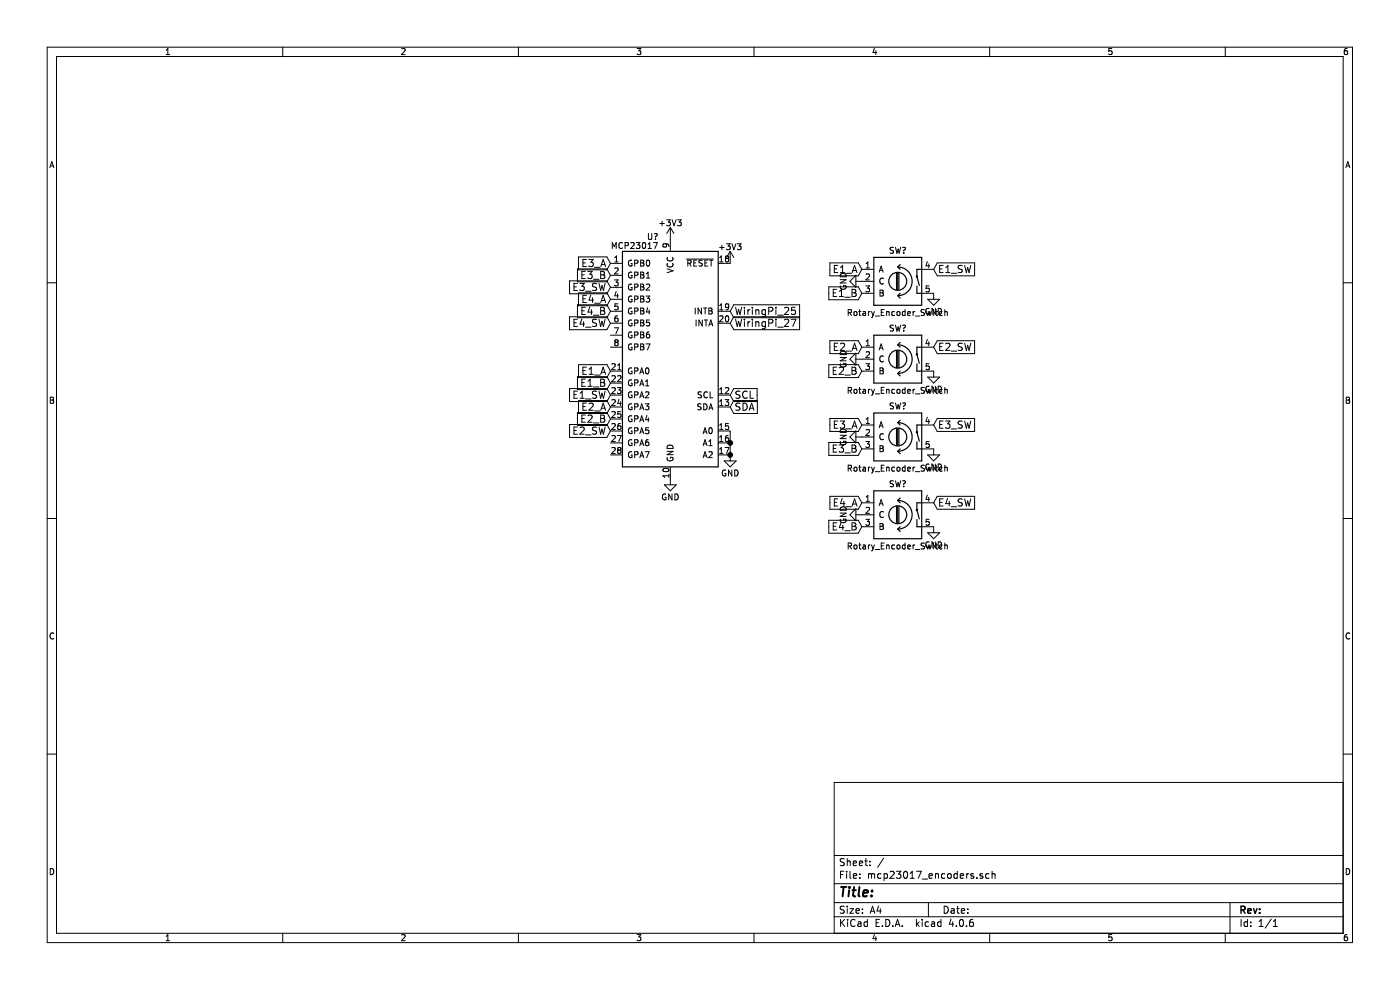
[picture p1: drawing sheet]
<svg xmlns="http://www.w3.org/2000/svg" width="297mm" height="210mm" viewBox="0 0 297 210" stroke-linecap="round" stroke-linejoin="round" font-family="sans-serif">
<g fill="none" stroke="#000" stroke-width=".25">
<path d="M132 53.3h20.4v45.7h-20.4zM185.4 54.6h10.1v10.2h-10.1zM190.2 57.9v3.6M190.5 56.6a3 3 0 0 1 3 3.1 3 3 0 0 1-3 3M190.5 57.9v3.6M190.5 56.6l.5 .5M190.7 57.9v3.6M191 56.1l-.5 .5M195.5 57.1h-1v1.6l.5 1.9M185.4 71.1h10.1v10.2h-10.1zM190.2 74.4v3.6M190.5 73.1a3 3 0 0 1 3 3.1 3 3 0 0 1-3 3"/>
<path d="M190.5 62.7l.5 .5M190.5 74.4v3.6M190.5 79.2l.5 .5M190.5 73.1l.5 .5M190.7 74.4v3.6M191 62.2l-.5 .5M191 78.7l-.5 .5M191 72.6l-.5 .5M194.5 60.7v1.5h1M194.5 77.2v1.5h1M195.5 73.6h-1v1.6l.5 1.9M185.4 87.6h10.1v10.2h-10.1z"/>
<path d="M190.2 90.9v3.6M190.5 89.6a3 3 0 0 1 3 3.1 3 3 0 0 1-3 3M190.5 90.9v3.6M190.5 95.7l.5 .5M190.5 89.6l.5 .5M190.7 90.9v3.6M191 95.2l-.5 .5M191 89.1l-.5 .5M194.5 93.7v1.5h1M195.5 90.1h-1v1.6l.5 1.9M185.4 104.1h10.1v10.2h-10.1zM190.2 107.4v3.6"/>
<path d="M190.5 106.1a3 3 0 0 1 3 3.1 3 3 0 0 1-3 3M190.5 107.4v3.6M190.5 112.2l.5 .5M190.5 106.1l.5 .6M190.7 107.4v3.6M191 111.7l-.5 .5M191 105.6l-.5 .5M194.5 110.2v1.5h1M195.5 106.7h-1v1.5l.5 1.9"/>
<circle cx="190.5" cy="59.7" r="1.9"/>
<circle cx="194.5" cy="58.7" r=".13"/>
<circle cx="190.5" cy="76.2" r="1.9"/>
<circle cx="194.5" cy="75.2" r=".13"/>
<circle cx="190.5" cy="92.7" r="1.9"/>
<circle cx="194.5" cy="91.7" r=".13"/>
<circle cx="190.5" cy="109.2" r="1.9"/>
<circle cx="194.5" cy="108.2" r=".13"/>
</g>
<g fill="none" stroke="#000" stroke-width=".21">
<path d="M10 10h276.9v190h-276.9zM12 12h272.9v186h-272.9zM35.2 11.6h.8M35.2 10.6l.4-.3v1.3M60 10v2M85.2 10.4l.5-.1 .3 .3-.9 1h.9M110 10v2M135.1 10.3h.9l-.5 .5h.3l.2 .2-.1 .5-.2 .1-.6-.1M160 10v2M185.5 10.2l-.3 .9h.8M185.8 10.7v.9M210 10v2"/>
<path d="M235.9 10.3h-.7v.6l.6-.1 .1 .5-.2 .3-.5-.1M259.9 10v2M285.8 10.3h-.4l-.2 .3v.7l.2 .3 .4-.1 .1-.5-.1-.2h-.4l-.2 .2M10.6 35.6l.4-1.3 .4 1.3M10.7 35.2h.6M285.5 35.6l.4-1.3 .5 1.3M285.6 35.2h.6M10 60h2M120.8 59.6h7.9l.8 1.3-.8 1.4h-7.9zM122.5 57h6.2l.8 1.4-.8 1.4h-6.2zM122.7 54.5h6l.8 1.4-.8 1.3h-6zM123.4 58.3h.5"/>
<path d="M123.7 55.8h.5M124.2 57.6h-.8v1.5h.8M124.4 55h-.7v1.6h.7M124.7 57.6h.9l-.5 .6 .5 .2-.1 .5-.2 .2-.6-.2M124.9 55h1l-.6 .6 .6 .3-.1 .5-.3 .2-.6-.2M125.9 59.2h1.2M126.1 56.7h1.2M127.4 58.3h.5M127.4 57.6h.5l.3 .3-.3 .4 .3 .1 .1 .4-.3 .3h-.6zM127.5 56.6l.5-1.6 .5 1.6M127.6 56.1h.7M129.5 55.9h2.5"/>
<path d="M129.5 58.4h2.5M129.9 52.7v-1.3l.4 .9 .4-.9v1.3M130.3 59.4h.8l-.4 .5 .4 .1v.5l-.2 .1-.6-.1M130.4 55.6h.7M130.4 54.6l.4-.3v1.3M130.4 56.9l.5-.1 .2 .4-.8 .9h.8M132 51.6a.56 .56 0 0 0-.7 .5 .56 .56 0 0 0 .7 .5M132.6 52.1l.6-.1 .1-.4-.7-.2v1.3M133.8 51.6l.5-.2 .2 .4-.8 .9h.8M134 55.2a.59 .59 0 0 0-.7 .6 .59 .59 0 0 0 .7 .6l.1-.5h-.2M134 57.8a.59 .59 0 0 0-.7 .5 .59 .59 0 0 0 .7 .6l.1-.5h-.2M134.6 55.8h.6l.1-.5-.7-.1v1.3"/>
<path d="M134.6 58.4l.6-.1 .1-.5-.7-.1v1.3M135 51.4h.8l-.5 .5 .4 .1v.6l-.2 .1-.5-.1M135.9 55.2h.4l.3 .2-.3 .4 .3 .1v.3l-.2 .3h-.5zM135.9 57.7h.4l.3 .2-.3 .4 .3 .1v.3l-.2 .3h-.5zM135.9 55.8h.4M135.9 58.3h.4M136.4 51.6l.1-.2a.67 .67 0 0 1 .5 .7 .67 .67 0 0 1-.5 .6l-.2-.5zM137.1 59h.7M137.1 58.1l.4-.4v1.3M137.2 55.3l.2-.1a.67 .67 0 0 1 .5 .6 .67 .67 0 0 1-.5 .7l-.3-.5zM137.5 51.8l.3-.4v1.3M137.5 52.7h.7"/>
<path d="M137.6 49.5v1.1l.2 .2h.2l.3-.2v-1.1M138.6 51.4h.9l-.6 1.3M138.8 49.6l.4-.1a.41 .41 0 0 1-.1 .8M139.1 50.7v.1M140 47.4h.9M140.5 46.9v1M141.2 51.7l.2 .2-.1 .4-.6 .1-.1-.5 .3-.2 .7 .1 .3 .3v.2M141.4 46.6h.8l-.4 .5 .4 .1v.6l-.2 .1-.6-.1M141.5 57l1.3 .4-1.3 .4M141.6 55.9a.56 .56 0 0 0 .5 .7 .56 .56 0 0 0 .6-.7M141.6 54.6a.56 .56 0 0 0 .5 .8 .56 .56 0 0 0 .6-.8M142.2 48.2v5.1"/>
<path d="M142.2 48.2l-.8 1.3M142.2 48.2l.8 1.3M142.6 46.6l.4 1.3 .4-1.3M143.7 46.6h.8l-.4 .5 .4 .1v.6l-.2 .1-.6-.1M145.6 55h5.7M145.9 55.8h.6l.1-.5-.7-.1v1.3M146.2 55.8l.4 .7M147.2 55.8h.4M147.8 55.2h-.6v1.3h.6M149 55.2h-.6l-.1 .5a.54 .54 0 0 1 .6 .6l-.1 .2-.5-.1M149.5 55.8h.5M150.2 55.2h-.7v1.3h.7"/>
<path d="M150.5 55.2h.7M150.9 55.2v1.3M152.7 55.6h.7M152.7 54.6l.3-.3v1.3M152.7 52.5h.9M153.2 52v1M154.1 54.8l-.2 .3v.3l.2 .2h.3l.2-.3-.1-.3-.1-.2M154.1 51.7h.8l-.4 .5 .4 .1v.5l-.2 .2-.6-.2M154.1 54.8l-.2-.2 .2-.3 .4 .1 .1 .2-.2 .2M154.1 54.8h.3M154.9 53.3v2.6h-2.5M154.9 53.3l-.8 1.3"/>
<path d="M154.9 53.3l.8 1.3M155.3 51.7l.4 1.3 .4-1.3M156.4 51.7h.8l-.4 .5 .4 .1v.5l-.2 .2-.6-.2M176.1 55.8h6l.7 1.3-.7 1.4h-6zM177 57h.5M177.7 56.3h-.7v1.5h.7M178.2 59.3h1.3l-1.3 .7h1.3M178.3 57.8h.9M178.3 56.7l.4-.4v1.5M178.3 58.2a.69 .69 0 0 1 .8-.2 .69 .69 0 0 1 .4 .7h-1.3zM179.5 58h1.1M180.3 59.7l1.3-1.3v2.5z"/>
<path d="M180.8 57.8l.5-1.5 .5 1.5M180.9 57.4h.7M181.6 59.7h3.8M182.8 57.1h2.6M183.7 56.8h.8M183.7 58.2l.5-.1 .3 .4-.8 .9h.8M183.7 55.9l.4-.3v1.2M186.5 57.7l.4-1.2 .5 1.2M186.6 57.3h.6M187.4 59.1a.56 .56 0 0 0-.8 .5 .56 .56 0 0 0 .8 .5M189.5 52.5h-.6v.4a.54 .54 0 0 1 .6 .7l-.2 .1h-.5M190 52.5l.3 1.2 .2-.9 .3 .9 .3-1.2"/>
<path d="M191.5 52.5h.4a.41 .41 0 0 1-.2 .7v.1M191.7 53.6v.1M195.5 57.1h2.6M196.7 55.5l-.3 .9h.8M197 56v.8M198.8 55.8h8v2.7h-8l-.7-1.4zM199.3 57h.5M200.1 56.3h-.8v1.5h.8M200.6 57.8h.9M200.6 56.7l.5-.4v1.5M201.8 58h1.2M204.1 56.4l-.5-.1-.3 .2v.4l.7 .3 .1 .3-.3 .3-.5-.1"/>
<path d="M204.6 56.3l.4 1.5 .3-1.1 .3 1.1 .3-1.5M284.9 60h2M120.8 67.2h7.9l.8 1.4-.8 1.3h-7.9zM121.8 60.8h.5M121.8 68.5h.5M122.5 79.9h6.2l.8 1.4-.8 1.3h-6.2zM122.5 64.7h6.2l.8 1.3-.8 1.4h-6.2zM122.5 60.1h-.7v1.5h.7M122.5 67.7h-.7v1.6h.7M122.7 62.1h6l.8 1.4-.8 1.4h-6zM122.7 77.4h6l.8 1.3-.8 1.4h-6zM123 60.1h.9l-.5 .6 .5 .3v.5l-.3 .1-.6-.1"/>
<path d="M123.4 65.9h.5M123.4 67.7l-.3 1h.9M123.7 63.4h.5M123.7 78.6h.5M123.8 68.2v1.1M124.2 65.2h-.8v1.5h.8M124.2 61.8h1.2M124.2 69.4h1.2M124.4 77.9h-.7v1.5h.7M124.4 62.6h-.7v1.6h.7M125 79.4h.9M125 78.3l.4-.4v1.5"/>
<path d="M125.1 65.1l-.4 1.1h1M125.3 62.6l-.3 1.1h.9M125.5 65.7v1M125.7 63.2v1M125.9 66.9h1.2M126.1 79.6h1.2M126.1 64.3h1.2M126.6 60.2l-.6-.1-.3 .3 .1 .4 .7 .2v.5l-.2 .1h-.6M126.6 67.8l-.6-.1-.3 .3 .1 .4 .7 .3v.4l-.2 .2-.6-.1M127.1 60.1l.3 1.5 .3-1.1 .3 1.1 .4-1.5M127.1 67.7l.3 1.6 .3-1.1 .3 1.1 .4-1.6M127.4 65.9h.5"/>
<path d="M127.4 65.2h.5l.3 .3-.3 .4 .3 .2 .1 .3-.3 .3h-.6zM127.5 79.4l.5-1.5 .5 1.5M127.5 64.2l.5-1.6 .5 1.6M127.6 79h.7M127.6 63.7h.7M129.5 60.9h2.5M129.5 63.5h2.5M129.5 66h2.5M129.5 68.6h2.5M129.5 71.1h2.5M129.5 73.6h2.5M129.5 78.7h2.5"/>
<path d="M129.8 77.2l.5-.1 .2 .4-.8 .9h.8M129.8 79.8l.5-.1 .2 .3-.8 1h.8M130.3 69.5h.9l-.5 1.3M130.7 72.6l-.3-.2 .3-.3 .4 .1v.2l-.2 .2M130.7 72.6l-.3 .3 .1 .3 .2 .1h.2l.2-.2v-.4l-.2-.1M130.7 72.6h.2M130.7 61.8l-.3 .9h.8M131 67h-.3l-.2 .3-.1 .7 .3 .3 .4-.2-.1-.6h-.3l-.3 .2M131 62.3v.9M131 78.4h.7M131 77.5l.4-.4v1.3M131 79.8l.5-.1 .2 .3-.7 1h.7"/>
<path d="M131.1 64.5h-.6l-.1 .5h.7v.6l-.2 .1-.5-.1M134 60.3a.59 .59 0 0 0-.7 .6 .59 .59 0 0 0 .7 .6l.1-.5h-.2M134 62.9a.59 .59 0 0 0-.7 .5 .59 .59 0 0 0 .7 .6l.1-.5h-.2M134 65.4a.59 .59 0 0 0-.7 .6 .59 .59 0 0 0 .7 .5l.1-.4h-.2M134 67.9a.59 .59 0 0 0-.7 .6 .59 .59 0 0 0 .7 .6l.1-.5h-.2M134 70.5a.59 .59 0 0 0-.7 .5 .59 .59 0 0 0 .7 .6l.1-.5h-.2M134 73a.59 .59 0 0 0-.7 .6 .59 .59 0 0 0 .7 .6l.1-.5h-.2M134 78.1a.59 .59 0 0 0-.7 .6 .59 .59 0 0 0 .7 .5l.1-.5h-.2M134.6 60.9l.6-.1 .1-.4-.7-.1v1.2M134.6 63.5l.6-.1 .1-.5-.7-.1v1.3M134.6 66l.6-.1 .1-.5-.7-.1v1.3M134.6 68.5h.6l.1-.5-.7-.1v1.2"/>
<path d="M134.6 71.1l.6-.1 .1-.5-.7-.1v1.3M134.6 73.6l.6-.1 .1-.4-.7-.1v1.2M134.6 78.7l.6-.1 .1-.5-.7-.1v1.3M135.7 79.3l.4-1.3 .5 1.3M135.9 78.9h.5M135.9 60.3h.4l.3 .2-.3 .3 .3 .2v.3l-.2 .2h-.5zM135.9 62.8h.4l.3 .2-.3 .4 .3 .1v.3l-.2 .3h-.5zM135.9 65.3h.4l.3 .3-.3 .3 .3 .2v.3l-.2 .2h-.5zM135.9 67.9h.4l.3 .2-.3 .4 .3 .1v.3l-.2 .2h-.5zM135.9 70.4h.4l.3 .2-.3 .4 .3 .1v.3l-.2 .3h-.5zM135.9 73h.4l.3 .2-.3 .3 .3 .2v.3l-.2 .2h-.5zM135.9 60.8h.4"/>
<path d="M135.9 63.4h.4M135.9 65.9h.4M135.9 68.5h.4M135.9 71h.4M135.9 73.5h.4M137.1 62.8h.7l-.4 .5 .4 .1v.5l-.2 .2-.5-.2M137.1 73h.8l-.5 1.2M137.1 78.1l.1-.1a.67 .67 0 0 1 .5 .7 .67 .67 0 0 1-.5 .6l-.3-.5zM137.1 60.4l.5-.1 .2 .3-.7 .9h.7M137.4 65.3l-.3 .9h.8M137.7 70.4l-.3 .1-.2 .2-.1 .7 .3 .3 .4-.1-.1-.6-.3-.1-.3 .2M137.7 65.7v.9"/>
<path d="M137.8 67.9h-.6l-.1 .6h.7v.5l-.2 .1-.5-.1M147.5 65.3v1.3M147.7 67.9v1.2M148.8 65.3v1.3l-.7-1.3v1.3M149 67.9v1.2l-.7-1.2v1.2M149.2 65.3h.8M149.4 67.9h.7M149.6 65.3v1.3M149.8 67.9v1.2M150.4 65.3h.4l.2 .3-.2 .3 .2 .2 .1 .3-.2 .2h-.5zM150.4 65.9h.4M150.4 69.1l.4-1.2 .4 1.2"/>
<path d="M150.5 68.8h.6M152.4 66h2.5M152.4 68.6h2.5M152.7 65.7h.7M152.7 67.1l.5-.1 .2 .3-.8 1h.8M152.7 64.8l.3-.3v1.2M154 67.1l.2-.1a.67 .67 0 0 1 .4 .6 .67 .67 0 0 1-.4 .7l-.3-.5zM154.6 65l-.2 .2h-.4l-.1-.6 .5-.1 .2 .2-.1 .7-.3 .3h-.2M154.9 66l.8-1.3h13.9v5.2h-13.9l-.8-1.3M154.9 66l.8 1.4h13.9M156 67.7l.4 1.6 .3-1.1 .3 1.1 .3-1.6M156 65.2l.4 1.5 .3-1.1 .3 1.1 .3-1.5"/>
<path d="M157.9 65.2v.1M157.9 65.7v1M157.9 67.7v.2M157.9 68.2v1.1M158.7 65.7v1M158.7 68.2v1.1M159.1 65.7l-.4 .3M159.1 68.2l-.4 .3M159.6 65.2v.1M159.6 65.7v1M159.6 67.7v.2M159.6 68.2v1.1"/>
<path d="M160.3 65.8h.1a.36 .36 0 0 1 .6 .1v.8M160.3 68.4l.1-.1a.36 .36 0 0 1 .6 .2v.8M160.3 65.7v1M160.3 68.2v1.1M161.7 67.1l.2 .1M162.4 65.8l-.5-.1-.3 .3 .2 .6h.6M162.4 68.3l-.5-.1-.3 .3 .2 .7h.6M162.4 65.7v1.2l-.3 .3M162.4 68.2v1.3l-.3 .3-.4-.1M163.1 66l.7-.1 .2-.2-.1-.4-.2-.1h-.6v1.5M163.1 68.5h.7l.2-.3-.1-.3-.2-.2h-.6v1.6M164.6 65.2v.1"/>
<path d="M164.6 67.7v.2M164.6 65.7v1M164.6 68.2v1.1M165 66.9h1.2M165 69.4h1.2M166.4 67.9l.6-.2 .3 .5-.9 1.1h.9M166.4 65.3l.6-.1 .3 .4-.9 1.1h.9M167.8 67.7h1l-.6 1.6M168.7 65.2h-.7l-.1 .7 .2-.1h.5l.2 .6-.3 .3-.6-.1M169.6 67.2h-13.9l-.8 1.4M175.8 60.8h6.3l.7 1.4-.7 1.4h-6.3zM175.8 77.4h6.3l.7 1.3-.7 1.4h-6.3z"/>
<path d="M176.1 72.3h6l.7 1.3-.7 1.4h-6zM176.8 62.1h.5M176.8 78.6h.5M177 73.5h.5M177.5 61.4h-.7v1.5h.7M177.5 77.9h-.7v1.5h.7M177.7 72.8h-.7v1.5h.7M178.1 62.9h.8M178.1 61.8l.4-.4v1.5M178.1 78l.5-.1 .3 .4-.9 1.1h.9M178.2 75.8h1.3l-1.3 .7h1.3M178.3 73l.6-.2 .3 .4-1 1.1h1"/>
<path d="M178.3 60.6a.59 .59 0 0 0 .6 .8 .59 .59 0 0 0 .5-.8h-.5v.2M178.3 77.1a.59 .59 0 0 0 .6 .8 .59 .59 0 0 0 .5-.8h-.5v.2M178.3 74.7a.69 .69 0 0 1 .8-.2 .69 .69 0 0 1 .4 .7h-1.3zM179.2 63.1h1.2M179.2 79.6h1.2M179.5 74.5h1.1M179.9 66.3h.6l.1-.5-.7-.1v1.2M180.2 66.3l.5 .6M180.8 61.4h.5l.3 .3-.3 .4 .3 .1v.4l-.3 .3h-.5zM180.8 77.9h.5l.3 .3-.3 .4 .3 .1v.4l-.3 .3h-.5zM180.8 62.1h.5M180.8 78.6h.5"/>
<path d="M180.8 74.3l.5-1.5 .5 1.5M180.9 73.9h.7M181.3 66.2l.3-.1 .2 .2v.4l-.2 .2-.4-.2zM181.6 76.2h3.8M181.6 74.9v2.6l-1.3-1.3zM182.2 66.1h.5M182.4 65.7v1l.3 .2M182.8 73.6h2.6M182.8 78.7h2.6M182.8 62.2h2.6M183.1 66.2h.5v.7M183.6 66.4l-.6 .2 .2 .3h.4"/>
<path d="M183.7 60.6h.8l-.5 .5 .4 .1v.6l-.2 .1-.5-.1M183.7 77.1h.8l-.5 .5 .4 .1v.6l-.2 .1-.5-.1M183.7 73.3h.8M183.7 72.4l.4-.3v1.2M183.7 74.7l.5-.1 .3 .4-.8 .9h.8M184.2 66.1v.8M184.6 66.1l-.4 .2M184.9 66.1l.3 .8M185.2 66.9l-.3 .4M185.5 66.1l-.3 .8M185.7 67h.9M186.5 74.2l.4-1.2 .5 1.2"/>
<path d="M186.6 73.8h.6M186.7 61.5h.4l.3 .3-.3 .3 .3 .1v.3l-.2 .3h-.5zM186.7 78h.4l.3 .3-.3 .3 .3 .1v.4l-.2 .2h-.5zM186.7 62.1h.4M186.7 78.6h.4M186.9 66.3h.5M187.4 75.6a.56 .56 0 0 0-.8 .5 .56 .56 0 0 0 .8 .5M187.6 65.7h-.7v1.2h.7M188.1 66.2l.2-.1 .3 .1v.7M188.1 66.1v.8M189.5 69h-.6v.5a.54 .54 0 0 1 .6 .6l-.2 .1h-.5M189.8 66.2l-.4-.1-.2 .2 .1 .6h.5"/>
<path d="M190 69l.3 1.2 .2-.9 .3 .9 .3-1.2M190.3 66.2l.4-.1 .2 .2v.4l-.2 .2-.4-.1zM191.5 69h.4a.41 .41 0 0 1-.2 .7v.1M191.7 70.1v.1M192 66.2l-.4-.1-.2 .2 .1 .6h.5M192 65.7v1.2M192.6 66.5l.5-.1v-.2l-.4-.1-.1 .2v.6h.5M193.7 66.1v.8M194.1 66.1l-.4 .2M194.2 67h1M195.5 73.6h2.6M195.5 78.7h2.6v1.3"/>
<path d="M195.5 62.2h2.6v1.3M196.1 65.7h-.6v.5a.54 .54 0 0 1 .6 .6l-.2 .1h-.5M196.5 66.1l.3 .8 .2-.6 .3 .6 .2-.8M196.7 72l-.3 .9h.8M196.8 63.5h2.5l-1.2 1.3zM196.8 80h2.5l-1.2 1.3zM197 72.5v.8M197.1 60.6h-.6l-.1 .6h.7v.6l-.2 .1-.5-.1M197.1 77.1h-.6l-.1 .6h.7v.6l-.2 .1-.5-.1M197.1 65.5a.59 .59 0 0 0-.7 .5 .59 .59 0 0 0 .7 .6l.1-.5h-.3M198 65.7v.1M198 66.1v.8"/>
<path d="M198.4 66.1h.5M198.4 65.4v1.3l-.7-1.3v1.3M198.6 65.7v1l.3 .2M198.8 72.3h8v2.7h-8l-.7-1.4zM199 65.4a.64 .64 0 0 1 .8 .7 .64 .64 0 0 1-.8 .6zM199.3 73.5h.5M199.9 66.2l-.4-.1-.2 .2 .1 .6h.5M200.1 72.8h-.8v1.5h.8M200.4 66.2l.2-.1 .3 .1 .1 .7M200.4 65.7v1.2M200.6 73l.6-.2 .3 .4-.9 1.1h.9M201.8 74.5h1.2"/>
<path d="M204.1 72.9l-.5-.1-.3 .2v.4l.7 .3 .1 .3-.3 .3h-.5M204.6 72.8l.4 1.5 .3-1.1 .3 1.1 .3-1.5M10.7 84.3h.4l.3 .2-.3 .4 .3 .2-.2 .5h-.5zM10.7 84.9h.4M120.8 82.4h7.9l.8 1.4-.8 1.4h-7.9zM120.8 90h7.9l.8 1.4-.8 1.4h-7.9zM121.8 83.7h.5M121.8 91.3h.5M122.5 83h-.7v1.5h.7M122.5 87.5h6.2l.8 1.4-.8 1.4h-6.2zM122.5 90.6h-.7v1.5h.7M122.7 85h6l.8 1.3-.8 1.4h-6z"/>
<path d="M123.1 84.5h.8M123.1 83.4l.4-.4v1.5M123.1 90.7l.5-.1 .3 .4-.9 1.1h.9M123.4 88.8h.5M123.4 81.2h.5M123.7 86.2h.5M124.2 80.4h-.8v1.5h.8M124.2 88h-.8v1.6h.8M124.2 84.6h1.2M124.2 92.3h1.2M124.4 85.5h-.7v1.5h.7M124.7 81.9h.9"/>
<path d="M124.7 80.9l.5-.5v1.5M124.7 88.2l.6-.2 .3 .5-.9 1.1h.9M125 85.7l.5-.2 .4 .4-1 1.1h1M125.9 82.1h1.2M125.9 89.7h1.2M126.1 87.2h1.2M126.6 83h-.6l-.3 .3 .1 .3 .7 .3v.4l-.2 .2-.6-.1M126.6 90.7l-.6-.1-.3 .3 .1 .3 .7 .3v.5l-.2 .1-.6-.1M127.1 83l.3 1.5 .3-1.1 .3 1.1 .4-1.5M127.1 90.6l.3 1.5 .3-1.1 .3 1.1 .4-1.5M127.4 80.4h.5l.3 .3-.3 .5 .3 .1 .1 .4-.3 .2h-.6zM127.4 88.8h.5"/>
<path d="M127.4 81.2h.5M127.4 88h.5l.3 .3-.3 .5 .3 .1 .1 .4-.3 .3h-.6zM127.5 87l.5-1.5 .5 1.5M127.6 86.6h.7M129.5 96.5h2.5M129.5 83.8h2.5M129.5 81.3h2.5M129.5 86.3h2.5M129.5 91.4h2.5M129.5 88.9h2.5M129.5 94h2.5M129.8 89.9l.5-.1 .2 .4-.8 .9h.8"/>
<path d="M129.8 82.3l.5-.1 .2 .4-.8 .9h.8M129.8 84.9l.5-.1 .2 .3-.8 .9h.8M129.8 87.4l.5-.1 .2 .4-.8 .9h.8M129.8 92.5l.5-.1 .2 .3-.8 1h.8M129.8 95l.5-.1 .2 .4-.8 .9h.8M131 82.2h.7l-.4 .5 .4 .1v.6l-.2 .1-.5-.1M131 92.4h.8l-.5 1.3M131.3 95.5l-.3-.3 .3-.3 .4 .1v.2l-.2 .3M131.3 95.5l-.3 .2 .1 .4 .2 .1h.2l.2-.3v-.3l-.2-.1M131.3 95.5h.2M131.3 84.7l-.3 .9h.8M131.6 89.8l-.3 .1-.2 .2-.1 .8 .3 .2 .4-.1-.1-.6-.3-.1-.3 .3"/>
<path d="M131.6 85.2v.8M131.7 87.3h-.6l-.1 .6h.7v.5l-.2 .2-.5-.2M134 80.6a.59 .59 0 0 0-.7 .6 .59 .59 0 0 0 .7 .6l.1-.5h-.2M134 83.2a.59 .59 0 0 0-.7 .5 .59 .59 0 0 0 .7 .6l.1-.5h-.2M134 85.7a.59 .59 0 0 0-.7 .6 .59 .59 0 0 0 .7 .5l.1-.4h-.2M134 88.2a.59 .59 0 0 0-.7 .6 .59 .59 0 0 0 .7 .6l.1-.5h-.2M134 90.8a.59 .59 0 0 0-.7 .6 .59 .59 0 0 0 .7 .5l.1-.5h-.2M134 93.3a.59 .59 0 0 0-.7 .6 .59 .59 0 0 0 .7 .6l.1-.5h-.2M134 95.9a.59 .59 0 0 0-.7 .5 .59 .59 0 0 0 .7 .6l.1-.5h-.2M134.6 81.2h.6l.1-.5-.7-.1v1.2M134.6 83.8l.6-.1 .1-.5-.7-.1v1.3M134.6 86.3l.6-.1 .1-.4-.7-.1v1.2"/>
<path d="M134.6 88.9l.6-.1 .1-.5-.7-.1v1.3M134.6 91.4l.6-.1 .1-.5-.7-.1v1.3M134.6 93.9h.6l.1-.5-.7-.1v1.2M134.6 96.5l.6-.1 .1-.5-.7-.1v1.3M135.7 81.8l.4-1.2 .5 1.2M135.7 84.4l.4-1.3 .5 1.3M135.7 86.9l.4-1.2 .5 1.2M135.7 89.5l.4-1.3 .5 1.3M135.7 92l.4-1.3 .5 1.3M135.7 94.5l.4-1.2 .5 1.2M135.7 97.1l.4-1.3 .5 1.3M135.9 81.5h.5"/>
<path d="M135.9 86.5h.5M135.9 84h.5M135.9 91.6h.5M135.9 89.1h.5M135.9 94.2h.5M135.9 96.7h.5M136.9 85.7h.8l-.5 .4 .4 .1v.6l-.2 .1-.5-.1M136.9 95.8h.8l-.5 1.3M136.9 83.2l.5-.1 .3 .4-.8 .9h.8M136.9 81.8h.8M136.9 80.9l.4-.3v1.2M137.2 88.1l-.3 .9h.8"/>
<path d="M137.5 93.3h-.3l-.2 .3-.1 .7 .3 .2 .4-.1-.1-.6h-.3l-.3 .2M137.5 88.6v.9M137.6 90.7h-.6l-.1 .6h.7v.6l-.2 .1-.5-.1M140.7 99.5a.76 .76 0 0 1 1.2 .3 .74 .74 0 0 1-1.3-.2zM141.5 95.7h1.3l-1.3 .7h1.3M141.6 97.1a.59 .59 0 0 0 .5 .7 .59 .59 0 0 0 .6-.7l-.5-.1v.2M141.7 94.5a.67 .67 0 0 1 .8-.1 .67 .67 0 0 1 .3 .7h-1.3zM142.2 99v3.8M148.7 85.7h-.6v.4a.54 .54 0 0 1 .6 .7l-.2 .1-.5-.1M148.8 83.2h-.6l-.1 .4a.54 .54 0 0 1 .7 .7l-.2 .1-.5-.1M149.2 92l.4-1.3 .4 1.3M149.2 94.5l.4-1.2 .4 1.2"/>
<path d="M149.2 97.1l.4-1.3 .4 1.3M149.3 85.7a.64 .64 0 0 1 .7 .6 .64 .64 0 0 1-.7 .6zM149.3 91.6h.6M149.3 94.2h.6M149.3 96.7h.6M150.1 83.2a.56 .56 0 0 0-.8 .5 .56 .56 0 0 0 .8 .6M150.4 86.9l.4-1.2 .4 1.2M150.4 95.9l.5-.1 .2 .4-.8 .9h.8M150.4 94.5h.7M150.4 93.6l.3-.3v1.2M150.5 90.8l.2-.1a.67 .67 0 0 1 .4 .7 .67 .67 0 0 1-.4 .6l-.3-.5zM150.5 86.5h.6"/>
<path d="M150.6 83.1v1.3h.6M152.4 96.5h2.5M152.4 83.8h2.5M152.4 86.3h2.5M152.4 91.4h2.5v6.4M152.4 94h2.5M152.7 83.5h.7M152.7 82.6l.3-.4v1.3M152.7 85.1l.3-.3v1.2M152.7 90.2l.3-.4v1.3M152.7 92.7l.3-.3v1.3M152.7 95.3l.3-.4v1.3"/>
<path d="M152.7 86h.7M152.7 91.1h.7M152.7 93.7h.7M152.7 96.2h.7M153.6 97.8h2.6l-1.3 1.2zM153.8 84.8h.8l-.4 .4 .3 .1v.6l-.1 .1-.6-.1M153.8 94.9h.8l-.5 1.3M153.9 82.3l.5-.1 .2 .4-.8 .9h.8M153.9 99.7a.59 .59 0 0 0-.7 .6 .59 .59 0 0 0 .7 .6l.1-.5h-.2M154.5 92.4h-.4l-.2 .3v.7l.2 .3 .4-.2v-.6h-.4l-.2 .2M154.5 89.8h-.6v.6h.6v.6l-.1 .1-.5-.1M155.3 99.7v1.3l-.8-1.3v1.3"/>
<path d="M155.7 85h5v2.7h-5l-.8-1.4zM155.7 82.4h4.9v2.8h-4.9l-.8-1.4zM155.9 99.7a.64 .64 0 0 1 .7 .6 .64 .64 0 0 1-.7 .7zM157 83h-.6l-.2 .1v.4l.6 .3 .2 .4-.3 .3-.6-.1M157 85.6l-.6-.1-.2 .2v.4l.6 .3 .2 .3-.3 .3-.6-.1M157.6 85.5a.77 .77 0 0 1 .9 .8 .77 .77 0 0 1-.9 .7zM158.5 83.1a.72 .72 0 0 0-1 .5 .72 .72 0 0 0 .7 .9l.3-.2M158.9 87l.5-1.5 .6 1.5M159.1 86.6h.7M159.1 83v1.5h.8M175.8 93.9h6.3l.7 1.3-.7 1.4h-6.3zM176.1 88.8h6l.7 1.3-.7 1.4h-6z"/>
<path d="M176.8 95.1h.5M177 90h.5M177.5 94.4h-.7v1.5h.7M177.7 89.3h-.7v1.5h.7M178 94.4h.9l-.5 .6 .5 .3v.5l-.3 .1-.6-.1M178.2 89.3h1l-.5 .6 .5 .3-.1 .5-.2 .1-.7-.1M178.2 92.3h1.3l-1.3 .7h1.3M178.3 93.7a.59 .59 0 0 0 .6 .7 .59 .59 0 0 0 .5-.7l-.5-.1v.2M178.3 91.2a.69 .69 0 0 1 .8-.2 .69 .69 0 0 1 .4 .7h-1.3zM179.2 96.1h1.2M179.5 91h1.1M179.9 99.3h.6l.1-.5-.7-.1v1.3"/>
<path d="M179.9 82.8h.6l.1-.5-.7-.1v1.2M180.2 82.8l.5 .6M180.2 99.3l.5 .7M180.8 94.4h.5l.3 .3-.3 .4 .3 .2v.3l-.3 .3h-.5zM180.8 95.1h.5M180.8 90.8l.5-1.5 .5 1.5M180.9 90.4h.7M181.2 99.2l.4-.1 .2 .2v.4l-.2 .3-.4-.2zM181.3 82.7l.3-.1 .2 .2v.4l-.2 .2-.4-.2zM181.6 92.7h3.8M181.6 91.4v2.6l-1.3-1.3zM182.2 82.6h.5"/>
<path d="M182.2 99.1h.5M182.4 82.2v1l.3 .2M182.4 98.7v1l.3 .3M182.8 90.1h2.6M182.8 95.2h2.6M183.1 82.7h.5v.7M183.1 99.2h.5v.8M183.6 82.9l-.6 .2 .2 .3h.4M183.6 99.4l-.6 .2 .2 .4 .4-.1M183.7 93.7h.8l-.5 .4 .4 .1v.6l-.2 .1-.5-.1M183.7 91.2l.5-.1 .3 .4-.8 .9h.8M183.7 89.8h.8"/>
<path d="M183.7 88.9l.4-.3v1.2M184.2 82.6v.8M184.2 99.1v.9M184.6 82.6l-.4 .2M184.6 99.1l-.4 .2M184.9 82.6l.3 .8M184.9 99.1l.3 .9M185.2 83.4l-.3 .5M185.2 100l-.3 .4M185.5 82.6l-.3 .8M185.5 99.1l-.3 .9M185.7 83.5h.9"/>
<path d="M186.5 90.7l.4-1.2 .5 1.2M186.6 90.4h.6M186.7 95.1h.4M186.7 94.5h.4l.3 .3-.3 .3 .3 .2v.3l-.2 .2h-.5zM186.9 82.8h.5M186.9 99.3h.5M187.4 92.1a.56 .56 0 0 0-.8 .5 .56 .56 0 0 0 .8 .5M187.6 82.2h-.7v1.2h.7M187.6 98.7h-.7v1.3h.7M188.1 82.6v.8M188.1 99.1v.9M188.1 99.2l.2-.1 .3 .1v.8"/>
<path d="M188.1 82.7h.5v.7M188.1 82.7h.1M189.5 85.5h-.6v.5a.54 .54 0 0 1 .6 .6l-.2 .1h-.5M189.8 82.7l-.4-.1-.2 .2 .1 .6h.5M189.8 99.2l-.4-.1-.2 .2 .1 .6h.5M190 85.5l.3 1.2 .2-.9 .3 .9 .3-1.2M190.3 82.7l.4-.1 .2 .2v.4l-.2 .2-.4-.1zM190.3 99.2l.4-.1 .2 .2v.4l-.2 .3-.4-.2zM191.5 85.5h.4a.41 .41 0 0 1-.2 .7v.1M191.7 86.6v.1M192 82.2v1.2M192 98.7v1.3"/>
<path d="M192 82.7l-.4-.1-.2 .2 .1 .6h.5M192 99.2l-.4-.1-.2 .2 .1 .6h.5M192.6 83l.5-.1v-.2l-.4-.1-.1 .2v.6h.5M192.6 99.5l.5-.1v-.2l-.4-.1-.1 .2v.6h.5M193.7 82.6v.8M193.7 99.1v.9M194.1 82.6l-.4 .2M194.1 99.1l-.4 .2M194.2 83.5h1M195.5 90.1h2.6M195.5 95.2h2.6v1.3M196.1 82.2h-.6v.5a.54 .54 0 0 1 .6 .6l-.2 .1h-.5"/>
<path d="M196.1 98.7h-.6v.5a.54 .54 0 0 1 .6 .6l-.2 .2-.5-.1M196.5 82.6l.3 .8 .2-.6 .3 .6 .2-.8M196.5 99.1l.3 .9 .2-.7 .3 .7 .2-.9M196.7 88.5l-.3 .9h.8M196.8 96.5h2.5l-1.2 1.3zM197 89v.8M197.1 93.7h-.6l-.1 .5h.7v.6l-.2 .1-.5-.1M197.1 98.5a.59 .59 0 0 0-.7 .5 .59 .59 0 0 0 .7 .6l.1-.5h-.3M197.1 82a.59 .59 0 0 0-.7 .5 .59 .59 0 0 0 .7 .6l.1-.5h-.3M198 82.2v.1M198 82.6v.8M198 98.7v.1"/>
<path d="M198 99.1v.9M198.4 82.6h.5M198.4 99.1h.5M198.4 81.9v1.3l-.7-1.3v1.3M198.4 98.4v1.3l-.7-1.3v1.3M198.6 82.2v1l.3 .2M198.6 98.7v1l.3 .3M198.8 88.8h8v2.7h-8l-.7-1.4zM199 98.4a.64 .64 0 0 1 .8 .7 .64 .64 0 0 1-.8 .6zM199 81.9a.64 .64 0 0 1 .8 .7 .64 .64 0 0 1-.8 .6zM199.3 90h.5M199.9 82.7l-.4-.1-.2 .2 .1 .6h.5"/>
<path d="M199.9 99.2l-.4-.1-.2 .2 .1 .6h.5M200.1 89.3h-.8v1.5h.8M200.4 82.2v1.2M200.4 98.7v1.3M200.4 82.7l.2-.1 .3 .1 .1 .7M200.4 99.2l.2-.1 .3 .1 .1 .8M200.6 89.3h.9l-.5 .6 .5 .3-.1 .5-.2 .1-.6-.1M201.8 91h1.2M204.1 89.4l-.5-.1-.3 .2v.4l.7 .3 .1 .4-.3 .2h-.5M204.6 89.3l.4 1.5 .3-1.1 .3 1.1 .3-1.5M285.6 84.3h.4l.3 .2-.3 .4 .3 .2-.2 .5h-.5zM285.6 84.9h.4"/>
<path d="M10 110h2M140.9 102.8h2.6l-1.3 1.3zM141.2 104.8a.59 .59 0 0 0-.7 .6 .59 .59 0 0 0 .7 .6l.1-.5h-.2M141.9 100.6v.7M141.9 100.9h-1.3l.4 .4M142.6 104.8v1.2l-.8-1.2v1.2M143.2 104.8a.64 .64 0 0 1 .7 .6 .64 .64 0 0 1-.7 .6zM175.8 110.4h6.3l.7 1.3-.7 1.4h-6.3zM176.1 105.3h6l.7 1.4-.7 1.3h-6zM176.8 111.6h.5M177 106.6h.5M177.5 110.9h-.7v1.5h.7"/>
<path d="M177.7 105.8h-.7v1.5h.7M178.2 108.8h1.3l-1.3 .7h1.3M178.3 107.7a.69 .69 0 0 1 .8-.1 .69 .69 0 0 1 .4 .6h-1.3zM178.3 110.2a.59 .59 0 0 0 .6 .7 .59 .59 0 0 0 .5-.7l-.5-.1v.2M178.4 110.8l-.3 1.1h.9M178.7 105.7l-.4 1.1h1M178.8 111.4v1M179 106.3v1M179.2 112.6h1.2M179.5 107.5h1.1M179.9 115.8h.6l.1-.5-.7-.1v1.3M180.2 115.8l.5 .7"/>
<path d="M180.8 111.6h.5M180.8 110.9h.5l.3 .3-.3 .4 .3 .2v.3l-.3 .3h-.5zM180.8 107.3l.5-1.5 .5 1.5M180.9 106.9h.7M181.2 115.7l.4-.1 .2 .2v.4l-.2 .3-.4-.2zM181.6 109.2h3.8M181.6 107.9v2.6l-1.3-1.3zM182.2 115.6h.5M182.4 115.2v1.1l.3 .2M182.8 106.7h2.6M182.8 111.7h2.6M183.1 115.7h.5v.8"/>
<path d="M183.6 115.9l-.6 .3 .2 .3 .4-.1M183.7 110.2h.8l-.5 .4 .4 .1v.6l-.2 .1-.5-.1M183.7 107.7l.5-.1 .3 .4-.8 .9h.8M183.7 105.4l.4-.3v1.2M183.7 106.3h.8M184.2 115.6v.9M184.6 115.6l-.4 .2M184.9 115.6l.3 .9M185.2 116.5l-.3 .4M185.5 115.6l-.3 .9M185.7 100.1h.9M185.7 116.6h.9"/>
<path d="M186.5 107.2l.4-1.2 .5 1.2M186.6 106.9h.6M186.7 111h.4l.3 .3-.3 .3 .3 .2v.3l-.2 .2h-.5zM186.7 111.6h.4M186.9 115.8h.5M187.4 108.6a.56 .56 0 0 0-.8 .5 .56 .56 0 0 0 .8 .6M187.6 115.2h-.7v1.3h.7M188.1 115.6v.9M188.1 115.7l.2-.1 .3 .1v.8M189.5 102h-.6v.5a.54 .54 0 0 1 .6 .6l-.2 .2-.5-.1M189.8 115.7l-.4-.1-.2 .2 .1 .6h.5M190 102l.3 1.3 .2-1 .3 1 .3-1.3"/>
<path d="M190.3 115.7l.4-.1 .2 .2v.4l-.2 .3-.4-.2zM191.5 102h.4a.41 .41 0 0 1-.2 .7v.1M191.7 103.1v.2M192 115.2v1.3M192 115.7l-.4-.1-.2 .2 .1 .6h.5M192.6 116l.5-.1v-.2l-.4-.1-.1 .2v.6h.5M193.7 115.6v.9M194.1 115.6l-.4 .2M194.2 100.1h1M194.2 116.6h1M195.5 106.7h2.6M195.5 111.7h2.6v1.3"/>
<path d="M196.1 115.2h-.6v.5a.54 .54 0 0 1 .6 .6l-.2 .2-.5-.1M196.5 115.6l.3 .9 .2-.7 .3 .7 .2-.9M196.7 105l-.3 .9h.8M196.8 113h2.5l-1.2 1.3zM197 105.5v.8M197.1 110.2h-.6l-.1 .5h.7v.6l-.2 .1-.5-.1M197.1 115a.59 .59 0 0 0-.7 .6 .59 .59 0 0 0 .7 .5l.1-.5h-.3M198 115.2v.1M198 115.6v.9M198.4 115.6h.5M198.4 114.9v1.3l-.7-1.3v1.3M198.6 115.2v1.1l.3 .2"/>
<path d="M198.8 105.3h8v2.7h-8l-.7-1.3zM199 114.9a.64 .64 0 0 1 .8 .7 .64 .64 0 0 1-.8 .6zM199.3 106.6h.5M199.9 115.7l-.4-.1-.2 .2 .1 .6h.5M200.1 105.8h-.8v1.5h.8M200.4 115.2v1.3M200.4 115.7l.2-.1 .3 .1 .1 .8M201 105.7l-.4 1.1h1M201.4 106.3v1M201.8 107.5h1.2M204.1 105.9l-.5-.1-.3 .2v.4l.7 .3 .1 .4-.3 .2h-.5M204.6 105.8l.4 1.5 .3-1.1 .3 1.1 .3-1.5"/>
<path d="M284.9 110h2M11.4 134.4a.58 .58 0 0 0-.8 .5 .58 .58 0 0 0 .8 .5M286.3 134.4a.58 .58 0 0 0-.8 .5 .58 .58 0 0 0 .8 .5M10 160h2M284.9 160h2M284.9 166h-107.9v32M10.7 184.2a.65 .65 0 0 1 .7 .7 .65 .65 0 0 1-.7 .6zM35.2 198.6l.4-.4v1.3M35.2 199.5h.8M60 198v2M85.2 198.4l.5-.2 .3 .4-.9 .9h.9M110 198v2"/>
<path d="M135.1 198.2h.9l-.5 .5 .3 .1 .2 .2-.1 .4-.2 .1-.6-.1M160 198v2M177 194.5h107.9M177 191.5h107.9M177 187.5h107.9M177 181.5h107.9M178.3 185.5h.5M178.3 195v1.5M178.5 195.7l.7 .8M179 184.8h-.7v1.5M179.1 182.2l-.6-.1-.3 .3 .1 .3 .7 .4v.4l-.2 .1-.6-.1M179.1 192.3l-.6-.1-.3 .3 .1 .3 .7 .4v.4l-.2 .1h-.6"/>
<path d="M179.2 195l-.9 .9M179.6 184.8v.2M179.6 185.3v1M179.7 182.1v1.5M179.7 192.2v.2M179.7 192.7v1M179.7 182.8l.2-.2 .4 .1 .1 .9M179.8 195v.2M179.8 195.5v1M180.3 192.7h.8l-.8 1h.8M180.3 184.8v1.3l.2 .2M181 183.1l.7-.1v-.3l-.5-.1-.2 .2 .1 .7h.6"/>
<path d="M181 185.8l.7-.1v-.3l-.4-.1-.3 .2 .1 .7h.6M181.4 195.2a.71 .71 0 0 0-1 .5 .71 .71 0 0 0 .7 .8l.3-.1M181.6 193.2l.7-.1v-.3l-.5-.1-.2 .2 .1 .8h.6M182 195.6h.6l.1 .9M182.3 183.1l.7-.1v-.3l-.5-.1-.2 .2 .1 .7h.6M182.4 186.2v.1M182.4 185.4v.1M182.7 195.9l-.8 .3 .3 .3 .5-.1M183 193.6v.1M183 192.8v.1M183.5 182.6h.5M183.7 182.1v1.3l.3 .2"/>
<path d="M184 195.6l-.4-.1-.3 .3 .1 .6 .2 .1 .4-.1M184 195v1.5M184.3 185.3v1M184.3 185.5l.4-.2 .2 .2M184.5 183.5v.1M184.5 182.7v.1M184.6 193.7l.5-1.5 .5 1.5M184.7 193.3h.8M184.9 185.5l.2-.2 .4 .1 .1 .9M184.9 185.5v.8M185.5 198.2l-.3 .9h.8M185.8 198.7v.8"/>
<path d="M185.9 195.7h.5M186.4 192.2l-.4 1h1M186.6 195h-.7v1.5h.7M186.7 192.7v1M186.9 185.4l-.4-.1-.3 .3 .1 .6 .2 .1 .4-.1M187.2 196.4v.1M187.5 182l-1.3 2M187.6 185.4l.4-.1 .3 .3-.2 .6h-.5M187.6 185.3v1.5M187.9 195a.76 .76 0 0 1 .9 .8 .76 .76 0 0 1-.9 .7zM188.8 185l.6-.2 .3 .4-.9 1.1h.9M189.4 196.4v.1"/>
<path d="M189.9 196.5l.5-1.5 .5 1.5M190 196.1h.8M190.2 184.8h.9l-.5 .6 .4 .1v.7l-.2 .1-.6-.1M191.4 196.4v.1M191.8 185l.2-.2a.8 .8 0 0 1 .6 .8 .8 .8 0 0 1-.6 .7l-.3-.5zM193.1 186.3h.9M193.1 185.2l.4-.4v1.5M194.4 195v1.5M194.4 184.8h1.1l-.7 1.5M194.6 196l.4 .5M195 195.5l-.6 .6M195.6 195v.2"/>
<path d="M195.6 195.5v1M195.7 186.5h1.1M197 191.5v3M197 195.6l-.5-.1-.2 .3v.6l.2 .1 .5-.1M197.1 185.8l.7-.1-.1-.3-.4-.1-.2 .2 .1 .7h.5M197.6 195.6h.6l.1 .9M198.3 195.9l-.7 .3 .2 .3 .5-.1M198.5 185.5l.2-.2 .3 .1 .1 .9M198.5 185.3v1M199.6 195.6l-.4-.1-.3 .3 .1 .6 .2 .1 .4-.1M199.6 195v1.5M200.3 192.2a.76 .76 0 0 1 .9 .8 .76 .76 0 0 1-.9 .7z"/>
<path d="M200.4 185.4l-.4-.1-.3 .3 .1 .6 .2 .1 .4-.1M201.1 185.5l.2-.2 .4 .2 .1 .5-.1 .2-.4 .1-.2-.1zM201.8 194.9l-.4 1.1h.9M201.8 192.8h.6v.9M202.1 195.5v1M202.4 193.1l-.7 .3 .3 .3h.4M202.9 196.4v.1M202.9 192.7h.6M203.1 185.4l-.5-.1-.2 .3v.6l.2 .1 .5-.1M203.1 184.8v1.5M203.1 192.2v1.3l.4 .2M203.7 195.2l.2-.2a.8 .8 0 0 1 .5 .8 .8 .8 0 0 1-.5 .7l-.4-.5z"/>
<path d="M203.7 185.8l.7-.1v-.3l-.5-.1-.2 .2 .1 .7h.6M203.9 193.2l.7-.1v-.3l-.4-.1-.3 .2 .1 .8h.6M205 196.4v.1M205.1 185.3v1M205.3 193.6v.1M205.3 192.8v.1M205.5 185.3l-.4 .3M206.4 195l-.5 .1a1.11 1.11 0 0 0-.1 1.3l.4 .1 .3-.1v-.5l-.3-.3-.4 .1-.1 .2M206.5 185.4l-.3-.1-.3 .2 .1 .3 .5 .1v.3h-.6M207.2 186.2v.1M208.5 185.4l-.4-.1-.2 .2v.3l.6 .1v.3h-.6M209.8 185.4l-.4-.1-.3 .3 .1 .6 .2 .1 .4-.1"/>
<path d="M210 198v2M210.5 185.5l.2-.2 .3 .1 .1 .9M210.5 184.8v1.5M235.9 198.2h-.7v.7l.6-.1 .1 .5-.2 .2-.5-.1M259.9 198v2M260.9 191.5v6.5M263.3 195v1.5M264.6 195.6l-.4-.1-.3 .3 .1 .6 .2 .1 .4-.1M264.6 195v1.5M265.3 196.4v.1M265.3 195.6v.1M267.1 196.5h.9"/>
<path d="M267.1 195.5l.4-.5v1.5M269.7 194.9l-1.3 2M270.1 196.5h.9M270.1 195.5l.4-.5v1.5M285.6 184.2a.65 .65 0 0 1 .7 .7 .65 .65 0 0 1-.7 .6zM285.8 198.2l-.4 .1-.2 .3v.7l.2 .2 .4-.1 .1-.4-.1-.2-.4-.1-.2 .3"/>
</g>
<g fill="#000" stroke="#000" stroke-width=".21">
<circle cx="154.9" cy="96.5" r=".51"/>
<circle cx="154.9" cy="94" r=".51"/>
</g>
<path d="M263.3 193l.7-.1 .1-.2v-.3l-.2-.2h-.6v1.5M263.6 193l.5 .7M264.7 193.2l.7-.1v-.3l-.5-.1-.2 .2 .1 .8h.6M265.9 192.7l.4 1 .4-1M267.2 193.6v.1M267.2 192.8v.1" fill="none" stroke="#000" stroke-width=".3"/>
<path d="M178.4 188.1h1.2M179 188.1l-.3 2M180.1 188.8l-.1 1.3M180.2 188.1v.2M180.2 188.1l.1 .1-.1 .1M180.8 188.8h.8M181.2 188.1l-.2 1.8 .1 .1 .3 .1M182.3 188.1l-.2 1.8 .3 .2M183.1 189.5l1-.2v-.4l-.6-.1-.3 .3-.1 .9h.8M184.9 190v.1M185 188.9v.2M185 188.9l-.1 .1 .1 .1" fill="none" stroke="#000" stroke-width=".41"/>
</svg>
